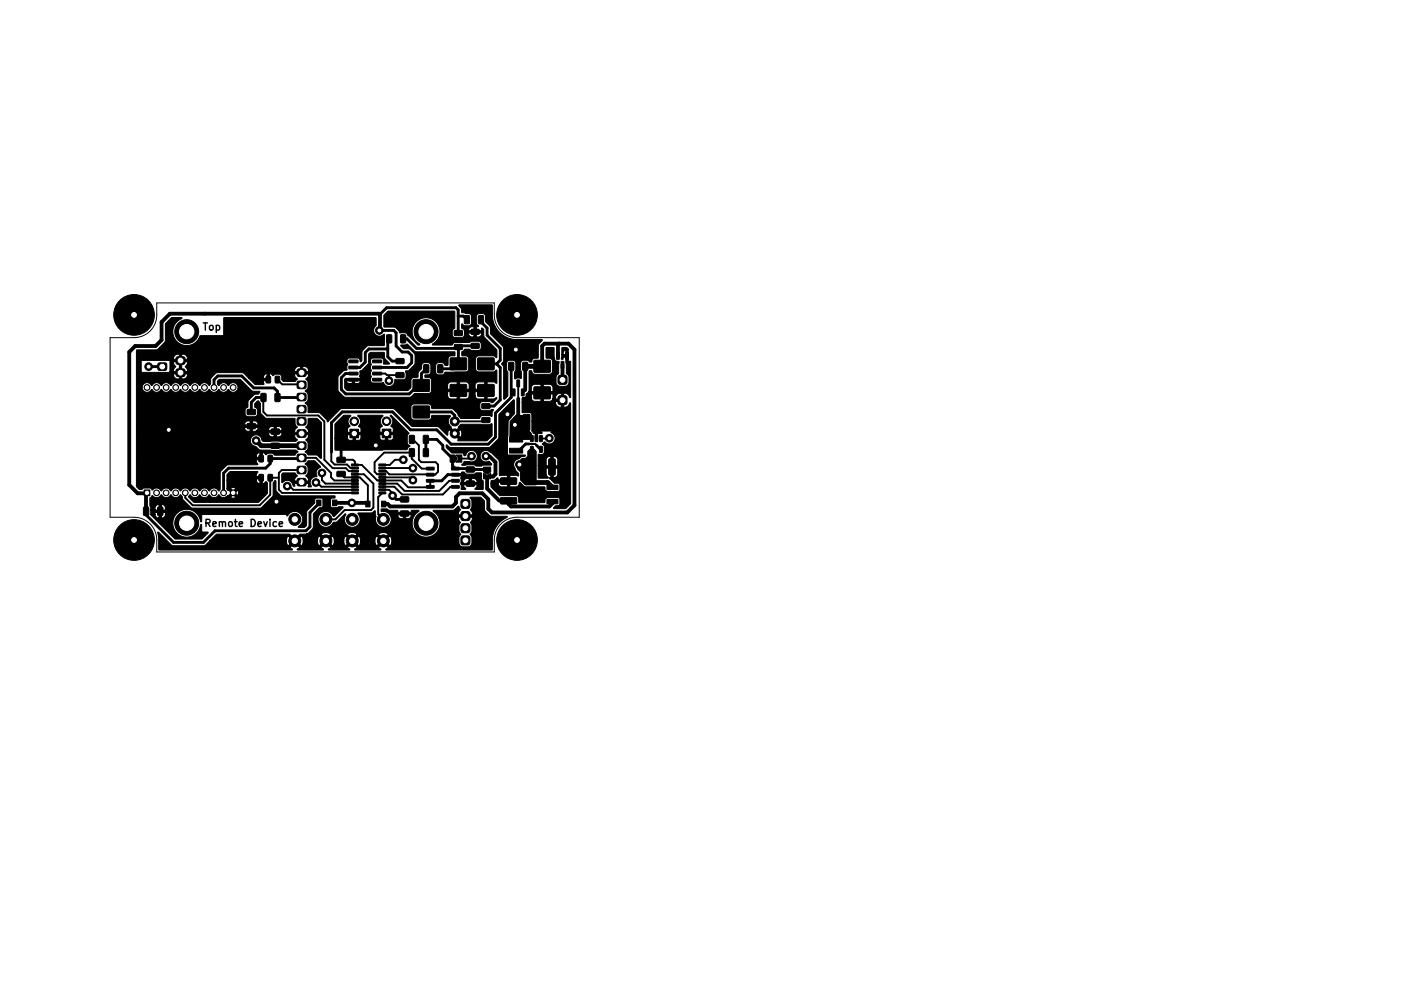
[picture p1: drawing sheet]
<svg xmlns="http://www.w3.org/2000/svg" width="297mm" height="210mm" viewBox="0 0 297 210" stroke-linecap="round" stroke-linejoin="round" font-family="sans-serif">
<defs><g id="words">
<g font-size="2.1">
<text x="42.3" y="69">Top</text>
<text x="43.5" y="110">Remote Device</text>
</g>
</g></defs>
<path d="M23 70.5h5a4.8 4.8 0 0 0 4.7-4.8v-2.5h70.5l.1 2.3a4.7 4.7 0 0 0 4.7 5h13v37.5h-13a4.7 4.7 0 0 0-4.8 4.7v2.5h-70.5v-2.5a4.7 4.7 0 0 0-4.7-4.7h-5z" fill="none" stroke="#000" stroke-width=".21"/>
<g fill="#000" stroke="#000" stroke-width=".21">
<path d="M33.1 75.8h1.6l.1 .3v1.1l-.4 .1h-1.3l-.2-.4v-.8zM36.9 74.6h1.6l.2 .3-.1 1-.3 .2-1.4-.1-.1-.3v-.8zM36.9 77.1h1.6l.2 .3-.1 1.1-.3 .1-1.4-.1-.1-.3v-.8zM55.6 78.6l.7-.1 .2 .2 .1 1-.2 .3h-.6l-.2-.2zM57.5 78.6l.7-.1 .2 .2v1l-.1 .3h-.6l-.2-.2zM62.1 77.2l.3-.2 1.4 .1 .1 .3v1.1l-.4 .1-1.3-.1-.2-.3zM62.1 79.7l.3-.1h1.4l.1 .4v1l-.4 .2-1.3-.1-.2-.3zM72.9 75.2h1.8l.1 .5h-1.9zM72.9 76.5l1.8-.1 .1 .5-1.9 .1zM72.9 77.7h1.8l.1 .5-1.9 .1zM72.9 79h1.8l.1 .5-1.9 .1zM77.8 79h1.9v.5l-1.8 .1z"/>
<path d="M77.8 77.7h1.9v.5l-1.8 .1zM77.8 76.5l1.9-.1v.5l-1.8 .1zM77.8 75.2h1.9v.5h-1.8zM80.8 69.9h.8l.2 .1v1.4l-.1 .2h-.7l-.3-.1zM82.7 74.9h1.6l.1 .2v.7l-.2 .2-1.4-.1-.1-.2zM82.7 77.8h1.6l.1 .2v.7l-.2 .2h-1.4l-.1-.3zM83.7 69.9h.8l.3 .1v1.4l-.2 .2h-.7l-.2-.1zM88.5 76.2l.9-.1 .2 .2v1.3l-.2 .3h-.7l-.2-.2zM91.5 76.2l.8-.1 .2 .2v1.3l-.1 .3h-.7l-.3-.2zM94.9 69h1.6l.1 .2v.7l-.2 .2h-1.4l-.1-.3zM94.9 72l1.6-.1 .1 .2v.8l-.2 .1h-1.4l-.1-.2zM97 65.9h.8l.3 .1v1.4l-.2 .2h-.7l-.2-.1z"/>
<path d="M94.1 74.8h3.3v2.4h-3.3zM98.4 71.7h1.6l.1 .2v.7l-.2 .2h-1.4l-.1-.3zM98.4 68.8l1.6-.1 .1 .3v.7l-.2 .1h-1.4l-.1-.2zM100 65.9h.8l.2 .1v1.4l-.1 .2h-.8l-.2-.1zM28.5 73.1l4.4-.2 1.6-1.6 .1-3.7 1.3-1.3h2l.1 .1-.1 .2a2.91 2.91 0 0 0-1.8 2.5l.3 1.4a2.92 2.92 0 0 0 2.8 1.6 2.92 2.92 0 0 0 2.6-2h4.9v-3.7l.2-.1h31.5l.2 .1v1.5a1.26 1.26 0 0 0-.2 1.9 1.26 1.26 0 0 0 1.9 0v2.3l-3.6 .2-1.1 1.1v1.9l-.2 .2h-.2l-.1-.5-.3-.2h-1.8l-.5 .2v.7l.1 .4-.1 .4v.7l-.8 .3-.9 .9-.2 .4v2.7l1.3 1.4 13.6 .1 .6-.4h7.4l.2 .4 .4 .3h3.2l.4-.2 .3-.5h1.2l.2 .4 .3 .2 1.5 .1v-1.5h-2v.8h-1.2v-.8h-2v1.5h-.5v-1.5h-2v.8h-7.4l.5-.4 3.2-.1 .3-.3 .1-.5h11v-1.6h-1.3l-.4 .2-.2 .4-.1 1h-1.2l-.1-1.1-.6-.5h-1.3v1.6h-.5v-1.6h-1.3l-.4 .2-.3 .4v1h-3.3l-.1-2.1-.3-.4-1.1-.1 .1-.4 .8-.1 .4-.5v-1.4l-.2-.4-.4-.2h-.8l-.4 .3-.1 1-.7 .8-.1 .9-.9 .1-.4 .2-.2 .4v1.5l-.6 .6h-12.6l-.6-.5v-1.5h.3l.3 .4 .3 .2h1.8l.5-.3 .1-.3h-1.2v.6h-.5v-.6h-1.6v-.3l.2-.2h3.1l-.2-.4 .1-.4-.1-.7 .6-.2 1.2-1.4 .1-1.9 .4-.4h2.8l.2 1.2 1 1.1-.2 .1h-1.1v-.8l-.4-.4h-1.9l-.4 .4v.5l.2 .4-.2 .4 .2 .8-.2 .5 .2 .8-.2 .5 .1 .6 .4 .3 2.2-.1a1.23 1.23 0 0 0 1.1 .8 1.23 1.23 0 0 0 1.1-.7l.2-.8 1.7 .1 .4-.1 .2-.5-.1-1.2 .8-.2 1.2-1.4v-1.7l-.2-.4-.9-.9-1.3-.1-.6-.6v-.2h.9l.5-.2 1.4 1.5 .5 .2h8v.7l-1 .1-.4 .4-.1 1.6h-.5l-.3-.4-.3-.2h-.9l-.4 .3-.1 .3v1.4l.2 .4 .4 .2 .9-.1 .5-.5 4.3-.1 .4-.1 .2-.4v-2.4l-.4-.4h-1v-.8l.6-.6h.9l.5 .3h1.5l.4-.3 .1-.3v-1l-.6-.4-1.4 .1-.5 .2h-3l-.6 .5h-4v-.2a2.9 2.9 0 0 0 1.5-2v-1a2.9 2.9 0 0 0-4-2.2 2.9 2.9 0 0 0-1.2 4.4l.9 .8 .1 .2h-.4l-2.1-2-.3-.4-.3-.1h-1.1l-.2-.5-.7-.6-2.4-.1v-2.5l.9-.9h13.8l.1 .2v3.4l-.5 .6 .1 1.2 .4 .2h1.5l.4-.2 .1-.7h.9l.1 .5 .3 .2 1.6 .1a.72 .72 0 0 0 .7-.9h-1.1v.8h-.5v-.8l-2 .1v-.6h2v-.8l-.8 .2-.3 .6h-.9l-.6-.5 .1-.9 .7 .4h.8l.4-.2 .1-.4v-1.4l-.4-.5-1.6-.2-.2-.9-.5-.7 6.9-.1 .2 .2v1.7a5.2 5.2 0 0 0 2.6 4.7l.8 .4 1.3 .3h5.6l.1 .1-.8 1.1-.1 2.6-1.1 .2-.3 .7h-.4l-.5-.4h-.8l-.5 .4v3.4l-.7-.1-.5 .2-.1-.1v-1.3l.3-.5v-1.4l-.2-.3-.4-.3h-.8l-.4 .3-.2 .3v1.4l.3 .5v4.9l-.8 .8-.1-6.7-.4-.7 .4-.8v-2.7l-2.7-2.8-.1-1.4-1-1.1-.1-1.5-.5-.2h-.8l-.4 .2-.1 .4v1.4l.5 .6-.5 .1v.8h1.1v-.4l.2-.1 .2 .3 .1 1.6 2.7 2.7-.1 1.6-.6-.4h-3.2l-.3 .1-.2 .4v2.3l.3 .5h3.4l.5-.3h.2v2.7l-.7-.2h-1.3v3.5h1.3l.5-.3 .2 .2-.9 .9-.7-.3h-1.4l-.4 .3-.2 .3v.8l.3 .4 .3 .1h1.6a.44 .44 0 0 1 .7-.1l-.3 .5-.1 .9-.5-.2-1.4-.1-.3 .2-.4 .5h-3.8l-.6-.6-.2-.5-1-1h-4.2l-.3-.7-.4-.3-3.2 .1-.4 .2-.1 .3v2.3l.1 .3 .4 .2h3.2l.4-.2 .3-.8h3.6l.2 .2a1.47 1.47 0 0 0 .2 2.3l-.1 .1 .8 .9 .8-.9v-.2l.5-.5 5.9 .1 .6-.2v2.5l-1.1 1h-6l-.1-.1 .2-.2-1.2-1.2h.8l.8 .8a1.42 1.42 0 0 0 0-1.6l-.8 .8h-.8l-.8-.8-.4 1.2-2-1.8-5.4-.1-3.5-3.5-.5-.2h-10.7l-2.9 2.8-.2-.5-1.4-1.4-2.5-.1v-1.3l-.6-.6 .5-.5 .1-.3v-1.2l-.6-.6 .5-.4 .1-.4v-1.1l-.4-.6a1.1 1.1 0 0 0 .5-1h-2.9a1.13 1.13 0 0 0 .6 1.1l-.5 .4h-2.3l-.4-.3-.1-.8-.3-.3-.9-.1-.6 .4-.7-.5-.1 1.5h-1.2l.1 .8h-1.8l-1.3-1.3h3.8v-1a.75 .75 0 0 0-.8 .7v.3h-3l-1.3-1.2h-5.4l-1.2 1.1-.1 1.3-.4 .3a1.09 1.09 0 0 0-1.9 0 1.13 1.13 0 0 0-1.2-.6l-.9 .6a1.09 1.09 0 0 0-1.9 0 1.13 1.13 0 0 0-1.2-.6l-.9 .6a1.09 1.09 0 0 0-1.9 0 1.13 1.13 0 0 0-1.2-.6l-.9 .6a1.01 1.01 0 0 0-1.5-.4 1.01 1.01 0 0 0 0 1.6 1.01 1.01 0 0 0 1.5-.4 1.24 1.24 0 0 0 1.8 .3l.2-.3a1.24 1.24 0 0 0 1.8 .3l.2-.3a1.24 1.24 0 0 0 1.8 .3l.2-.3a1.24 1.24 0 0 0 1.8 .3l.2-.3a1.24 1.24 0 0 0 1.8 .3l.2-.3a1.24 1.24 0 0 0 1.8 .3l.2-.3a1.24 1.24 0 0 0 1.8 .3l.2-.3a1.24 1.24 0 0 0 1.8 .3l.2-.3a1.24 1.24 0 0 0 1.8 .3 1.04 1.04 0 0 0-.2-1.5 1.04 1.04 0 0 0-1.5 .4 1.13 1.13 0 0 0-1.2-.6l-.8 .6-.3-.4v-.5l.4-.4h4.4l2.4 2.4 1.7 .2-.2 .5-1 .1-1.2 1.3-.1 1.3-.5 .3-.1 .3v.9l.2 .4 .4 .1h1.4l.5-.2 .1-1.2-.1-.3-.5-.3v-.7l.6-.6h.2l.4 .6v1.9l1 1.1 6.2 .1 .1 1.2 .4 .7a.95 .95 0 0 0-.6 1h3a1.13 1.13 0 0 0-.6-1.1l.4-.6v-1.1l.2-.2 1.8 .1 .8 .9v7.4l-.9-.7h-1.9l-.5-.6 .5-.9v-1.1l-.4-.6a.95 .95 0 0 0 .5-1h-2.9a1.13 1.13 0 0 0 .6 1.1l-.3 .3h-6.8l-.3-.3a1.21 1.21 0 0 0-1.3-1.1 1.21 1.21 0 0 0-1.1 1.2 1.21 1.21 0 0 0 1.2 1.2l.5 .6 .4 .2h7.4l.4 .3-.6 .7h-4.2l-.6-.4h-.7l-.6 .4-.7-.5v1.4l-1.3 .1 .1 .5 .3 .4-.1 .1-6.4 .1-1.4 1.5v3.5l-.3 .4a1.13 1.13 0 0 0-2 0 1.13 1.13 0 0 0-2 0 1.13 1.13 0 0 0-2 0 1.13 1.13 0 0 0-2 0 1.13 1.13 0 0 0-2 0 1.13 1.13 0 0 0-2 0 1.16 1.16 0 0 0-1.9-.2l-.5-.4h-1.2l-.4 .3h-.6l-.6-.6v-6.1h25.8v-1a.75 .75 0 0 0-.8 .7v.3h-25v-5h27.6l.1 .4 .3 .2 1.7 .1a.73 .73 0 0 0 .7-.8h-1.1v.8h-.6v-.8h-1.1v.1h-27.6v-1.2h22.6l.2 .5 .5 .3 1.5-.1 .4-.1h5.2a.75 .75 0 0 0-.7-.9h-.4v.9h-.6v-.9l-.8 .2-.3 .7h-2.4l.2-.7h-1.1v.8h-.6v-.8h-1.1v.1h-22.6v-.6h25.4a.75 .75 0 0 0-.7-.8h-.4v.8h-.6v-.8l-.8 .1-.3 .7h-22.6v-10.4h7.7a.9 .9 0 0 0 .9 .8h1.2a.91 .91 0 0 0 .9-1h-1.2v1h-.5l-.1-1h-1.1l-.1 .2h-7.7v-.6h7v-.2l28.9 .1a.89 .89 0 0 0-.7-1.1h-.5v1h-.5v-1h-.3a.91 .91 0 0 0-.9 1h-22.3l-.1-.4-.4-.6 .4-.5v-.5h-1.1v2h-.5l-.1-2h-1.2l.1 .5 .4 .6-.4 .5-.1 .4h-.7v-2.3h-6v2.5h-1v-2.7h10.6a.89 .89 0 0 0-.7-1h-.4v1h-.5l-.1-1h-.3a.92 .92 0 0 0-.9 1h-7.7zM99.8 74.8h3.4v2.4h-3.4zM106.3 75.7l.8-.1 .2 .2 .1 1.3-.2 .3h-.7l-.3-.2zM109.2 75.7l.8-.1 .3 .2v1.3l-.2 .3h-.7l-.2-.2zM111.6 75.3h3.3v2.4h-3.3zM93.2 92.9l1 .6 8.2-.1 1.8-2v-4.9l3.2-3v2.9l-1.1 1.3-.2 .3-.1 7 3.7 .1-.1 .2-.6 .1-.5 .3a1.35 1.35 0 0 0-.9 2.2l.7 1v.5l-1.8-.2v2.4l1.3 .1a.9 .9 0 0 0 .7-1l1.2 .9 4.1 .1 .1 .6 .2 .3h2.5l.3-.2v-1.3l-.2-.2h-.9l-1.1-1.1 1.2-.1 .4-.3 .2-.4v-1.2h-.9v1.9h-.6v-1.9h-.9v1.3l.4 .7h-2.1v-2.6h4.1l-.1-1.5-.2-.3-.4-.1h-.2v1.9h-.6v-1.9l-.5 .1-.3 .3-.1 1.5h-1.7v-2.3h.9l.3-.3 .1-1.4-.4-.5 .4-.4h.1a1.22 1.22 0 0 0 1.2 .4l.6-.3 .3-.4a1.32 1.32 0 0 0-.8-1.7l.2-.5v-1.3h-2.4v1.3l.4 .6-.7 .1-.3-.1v1.4h-.4l-.1-1.4-.4 .1-.3-.5v-2.1h4.2l-.1-1.5-.3-.3-.5-.1v1.9h-.6v-1.9l-.5 .1-.3 .3-.1 1.5h-1.8v-1.3l-.2-.4-.4-.1h-1.4v-2h6.9a.98 .98 0 0 0 1 .9h.2v-1.2h-1.1l-.1 .3h-6.9v-1h1.9l.2 .4 .5 .3h3.1l.4-.1 .3-.4h1.7v-1.2h-.2a.98 .98 0 0 0-1 .9v.3h-.5v-1h-2v1.5h-.5v-1.5h-2v.8h-1.9l.6-.2 .2-.7 .5-.4h5.1l-.1-1.1-.2-.3-.4-.2h-1.3v1.6h-.5v-1.6l-1.6 .1-.4 .5v1h-.6l.1-4.2 .1-.2h.4l.2 .5 .5 .2h3.2l.5-.3v-2.6l-.4-.4-.9-.1v-2l.1-.2 1.5 .1 .2 2.4 .2 .4 .7 .1-.1 2.4-.5 .6-.1 1.4 .3 .5 .5 .3 1.4-.1 .4-.3 .1-.4v-1.4l-.5-.6-.1-3.3h-.6v.4l-.3-.1 .1-.9h.8v-.9l-.5 .4-.1 .5h-.2v-1.4l1-.1 .4 .4-.1 2.6 .4-.1 .1 .1v7.4h-.2a.99 .99 0 0 0-.8-.8h-.4v2.9h.2a1.02 1.02 0 0 0 1-.9l.2 .1v20.9l-1 1.1-2.6-.1 .4-.5h.7l.2-.3v-1.1l-.2-.3h-2.6l-.2 .3-.2 .7h-5.2l-.1-.1-.1-1-.3-.3h-3.6l-1.8-1.8v-.8h1.4l.2 .5 .3 .2 1.5 .1v-1h-1.9l-.1 .2h-1.4v-.5l.7-.2 .6-.4 .1 .1v.3h2v-.9h-1.7l-.1-3.1-1.4-1.5-.6-.4a1.22 1.22 0 0 0-1.9 1 1.22 1.22 0 0 0 1.9 1l.5 .6-.1 .2h-1.6l-.4 .2h-1.1l-.5-.2h-2.5l.5-.7 1.6 .1 .5-.2a1.23 1.23 0 0 0 0-2.1 1.23 1.23 0 0 0-1.9 .9h-.3l-.3-.5h-2.3l-.3-.3v-.3h-.3l-.5-.5zM116.7 78.5l.3-.1 1.3 .1 .2 .3-.2 1.3-.3 .2-1.3-.2-.2-.3zM116.3 73.6l.5 .1v1.3h-.5z"/>
<path d="M117.2 75.5h.6l-.1 1.4-.5-.1zM118.2 73.6l.5 .1v1.3h-.5zM51.7 85.5h1.5l.2 .2v.7l-.2 .2h-1.4l-.2-.3zM51.7 88.5l1.5-.1 .2 .2v.8l-.2 .1h-1.4l-.2-.2zM39.6 103.4v-.1a1.24 1.24 0 0 0 1.8 .3l.2-.3a1.24 1.24 0 0 0 1.8 .3l.2-.3a1.24 1.24 0 0 0 1.8 .3l.2-.3a1.36 1.36 0 0 0 1.5 .5l1.9 .2 .3-.2-.6-.5-.6 .5h-1l.5-.4 .2 .1 .5-.6h.8l.5 .6 .2-.5-.2-.7-.5 .6h-.8l-.5-.6h-.3l-.1-.3h.7l.6 .5 .6-.5-.7-.2-1.2 .2v-1.7h6.1a.74 .74 0 0 0 .8 .7v-1h-.8v.3h-6.1v-1.2l.7-.7 5.7 .1-.3 1 1.3 .1v1.4l.8-.5 .2 .3v2.3l-1.8 1.8h-13.4l-1.2-1.1zM54.5 82.2l.8-.1 .3 .2v1.3l-.2 .3h-.7l-.2-.2zM54.1 95.1l.7-.1 .2 .2v1l-.1 .3h-.6l-.2-.2zM56.7 92.6l1.5-.1 .2 .2v.8l-.3 .1h-1.3l-.2-.2zM56.7 89.6h1.5l.2 .2v.7l-.3 .2h-1.3l-.2-.3zM56 95.1l.7-.1 .2 .2 .1 1-.2 .3h-.6l-.2-.2zM57.5 82.2l.8-.1 .2 .2v1.3l-.1 .3h-.7l-.3-.2zM62.1 82.3l.3-.2 1.4 .1 .1 .3v1l-.4 .2-1.3-.1-.2-.3z"/>
<path d="M62.1 84.8l.3-.2 1.4 .1 .1 .3v1.1l-.4 .1h-1.3l-.2-.4zM62.1 87.3l.3-.1 1.4 .1 .1 .3v1l-.4 .2-1.3-.1-.2-.3zM62.1 89.9l.3-.2 1.4 .1 .1 .3v1.1l-.4 .1-1.3-.1-.2-.3zM62.1 92.4l.3-.1h1.4l.1 .4v1l-.4 .2-1.3-.1-.2-.3zM62.1 95l.3-.2 1.4 .1 .1 .3v1l-.4 .2-1.3-.1-.2-.3zM62.1 97.5l.3-.2 1.4 .1 .1 .3v1.1l-.4 .1h-1.3l-.2-.4zM58.9 99l.3-.3h2.4l.5 .7a1.1 1.1 0 0 0-.6 1h3a1.13 1.13 0 0 0-.6-1.1l.4-.5v-1.1l-.1-.4-.5-.4 .6-.7h1.5l1.2 1.3a1.45 1.45 0 0 0-.8 2 1.32 1.32 0 0 0-1.3 .7 1.32 1.32 0 0 0 .1 1.4l-.6 .1v-.8h-2.8v.6h-.2a1.91 1.91 0 0 0-1.1-1.2 1.39 1.39 0 0 0-1.4 .5zM70.4 98.5l1.6-.1 .1 .2v.8l-.2 .1h-1.4l-.1-.2zM70.4 95.5h1.6l.1 .2v.7l-.2 .2h-1.4l-.1-.3zM70 88.5l1.8-1.8 1.5 .1a1.55 1.55 0 0 0-.2 2.2l-.5 .4v.9h2.8v-.9l-.5-.4a1.49 1.49 0 0 0-.2-2.2h5.3a1.55 1.55 0 0 0-.1 2.2l-.5 .4-.1 .8h2.9l-.1-.8-.5-.4a1.5 1.5 0 0 0-.1-2.2l.2-.1 3.7 3.7-.3 .6v1.5l.1 .3 .4 .3-.4 .4-.2 .4-15 .1v-2.5h2.6l.4 .4h1.9l.4-.1 .1-.4h3.9l.4 .5h2l.4-.3 .1-.8h-1.2v1.1h-.5v-1.1h-1.2v.6h-3.9v-.6h-1.1v1.1h-.6v-1.1h-1.1v.7h-2.6zM73.4 96.9h1.4l.1 .3-1.4 .1zM73.4 97.6l1.4-.1 .1 .4h-1.4z"/>
<path d="M73.4 98.2h1.4l.1 .3-1.4 .1zM73.4 98.9l1.4-.1 .1 .4h-1.4zM73.4 99.5h1.4l.1 .3-1.4 .1zM73.1 89.6h1.8v1.8h-1.8zM79.2 99.5h1.3l.1 .3-1.4 .1zM79.2 98.9l1.3-.1 .1 .4h-1.4zM79.2 98.2h1.3l.1 .3-1.4 .1zM79.2 97.6l1.3-.1 .1 .4h-1.4zM79.2 96.9h1.3l.1 .3-1.4 .1zM79.8 89.6h1.9v1.8h-1.9zM86.3 84.8h3.4v2.4h-3.4zM86.3 79.3h3.4v2.4h-3.4z"/>
<path d="M85.5 93.7l.9-.1 .2 .2v1.3l-.2 .3h-.7l-.2-.2zM85.5 90.9h.9l.2 .1v1.4l-.2 .2h-.7l-.2-.1zM89.1 97.6h1.5l.1 .5h-1.6zM89.1 98.9l1.5-.1 .1 .5-1.6 .1zM88.5 93.7l.8-.1 .2 .2v1.3l-.1 .3h-.7l-.3-.2zM88.5 90.9h.8l.2 .1v1.4l-.1 .2h-.7l-.3-.1zM94.3 98.9l1.6-.1v.5l-1.5 .1zM94.3 97.6h1.6v.5h-1.5zM94 95h1l.5 .7-.5 .8h-1zM95.3 95h1.2v1.5h-1.2l.5-.8zM94.9 98.9h1.5l.1-.4 .5 .1 .5 .4h1.5l.5-.3 1.1 .1v1.3l.3 .4v1.7h-1.6l.3-1h-2.7v.4l.4 .6h-.9l-.1-.8-.1-.4 .1-.3h3.3a.72 .72 0 0 0-.6-.8h-.5v.8h-.5v-.8h-.4a.75 .75 0 0 0-.8 .8h-.5l-.1-.9 .2-.4h-1.4zM94.1 80.3h3.3v2.4h-3.3z"/>
<path d="M97.4 97.5h1.6l.1 .2v.7l-.2 .2h-1.4l-.1-.3zM101 98.8l.8 .5 .7-.5v1.2h-1.5zM101 97.5h1.5v1l-.7 .5-.8-.5zM100.7 84.3l1.5-.1 .2 .3v.7l-.3 .1h-1.3l-.2-.2zM100.7 87.2h1.5l.2 .2v.7l-.3 .2h-1.3l-.2-.3zM99.8 80.3h3.4v2.4h-3.4zM107 81.2l.6 .1-.1 1.4-.5-.1zM108 79.4h.5v1.4l-.5-.1zM108.9 81.2l.6 .1-.1 1.4-.5-.1zM106.4 93.6h2.8v1h-2.8zM106.4 91.3h2.8v1h-2.8zM109.4 86.6l1.1-.1 .2 .2v2.9l-.2 .3h-1l-.2-.2z"/>
<path d="M107.7 86.8h2.5v2.9l.8 .8-.1 1.2h-4.4v-3.7zM110.6 95.9l1.1-.1 .2 .2v2.9l-.2 .3h-.9l-.3-.2zM110.8 90.9l.6 .1-.1 1.2-.5-.1zM110.8 93.2l.6 .1-.1 1.2-.5-.1zM110.3 94.2l.5-.4 .6-.1 .6 .6-.1 6.9h-2.2l-.9-1v-4.1l.2-.3 .8-.1 .4-.5zM111.8 90.9l.5 .1v1.2l-.5-.1zM112.7 90.9l.6 .1-.1 1.2-.5-.1zM112.7 93.2l.6 .1-.1 1.2-.5-.1zM113.5 86.6l1-.1 .3 .2v2.9l-.2 .3h-.9l-.3-.2zM114.7 95.9l1.1-.1 .2 .2v2.9l-.2 .3h-1l-.2-.2zM111.6 80.8h3.3v2.4h-3.3zM112.8 86h2.7v4h-2.7z"/>
<path d="M116.7 82.8l.3-.2 1.3 .2 .2 .3-.2 1.3-.3 .1-1.3-.1-.2-.4zM30 105.9l.9-.1 .2 .2v1.4l-.2 .2h-.7l-.2-.1zM30.1 102.3h1.2v1.2h-1.2zM33 105.9l.8-.1 .2 .2v1.4l-.1 .2h-.7l-.3-.1zM54.1 99.1l.7-.1 .2 .2v1l-.1 .3h-.6l-.2-.2zM56 99.1l.7-.1 .2 .2 .1 1-.2 .3h-.6l-.2-.2zM31.7 103.5h.2a1.11 1.11 0 0 0 1.8-.2 1.12 1.12 0 0 0 2 0 1.12 1.12 0 0 0 2 0l.4 .4 .2 .7 1.8 1.7h14.3l2.6-2.5 .1-2.8 .4-.5 .1 .2 .1 1.9 1.1 1.1h11.1v.5h-.6l-.2 .3v1.5l.3 .2h1l.4-.2h.8l.1 .1-2 1.9a1.67 1.67 0 0 0-2.4-.9 1.67 1.67 0 0 0-.5 2.5 1.67 1.67 0 0 0 2.6 0l.2-.3 .9-.2 1.5-1.6h.2v.2a1.68 1.68 0 0 0 .4 2.3 1.68 1.68 0 0 0 2.3-.3 1.68 1.68 0 0 0-.1-2.3l2.8-.1 .7-.5 .2 1.1a1.67 1.67 0 0 0 1.6 2.4 1.67 1.67 0 0 0 1.4-2.5h1.6l.1 .4 .3 .2 1.7 .1a.75 .75 0 0 0 .7-.8h-1.1v.8h-.6v-.8l-2.7 .1-.7-.6-1.1-.2-.1-.4 .1-.2h1.1l.6 .3h1.6l.1 .5h2.8l.1-.4h1.5v.2l-1.1 1.1-.3 .9v.7a2.9 2.9 0 0 0 3.5 2.6 2.9 2.9 0 0 0 2.1-3.8h4.1l.4 .8-.3 .6v1.2l.2 .4a.29 .29 0 0 1 .2 .3 .29 .29 0 0 1-.3 .3l-.1 .4v1.3l.4 .4 .4 .2h1.1l.6-.4 .2-.4-.2-1.5a.45 .45 0 0 1-.2-.5 .45 .45 0 0 1 .3-.3l.1-1.4-.3-.6 .3-.5 .1-.6h-2.9v.3h-4.1l-.3-.6-.9-.9v-.2l4.2-.1 1.1-.8 .4 .7-.4 .5v.6h2.9l-.1-.6-.3-.5 .3-.6v-1.2l-.4-.7 2.2-.1 .8 .8 .1 2 .9 1 .5 .2h3.2v.2a5.2 5.2 0 0 0-3.1 4.8v1.9l-.1 .1h-22l-.1-.2 .5-.3-1-1-1.1 1 .6 .3-.1 .2h-5.3l-.1-.2 .5-.3-1-1-1.1 1 .6 .3-.1 .2h-4.4v-.2l.5-.3-1-1-1.1 1 .6 .3-.1 .2h-5.3l-.1-.2 .5-.3-1-1-1.1 1 .6 .3-.1 .2h-27.7l-.1-.1-.1-2.4-.2-1.1 .2-.1 2.7 2.7 .4 .2h6.3l.5-.2 .8-.9h16l.4 1.1 1-1.1h.7l1.1 1.1 .3-1.1h3l.4 1.1 1-1.1h.7l1.1 1.1 .3-1.1h2l.4 1.1 1-1.1h.7l1.1 1.1 .3-1.1h3l.4 1.1 1-1.1h.7l1.1 1.1a1.7 1.7 0 0 0 0-2.1l-1.1 1h-.7l-1-1-.4 1h-3l-.3-1-1.1 1h-.7l-1-1-.4 1h-2l-.3-1-1.1 1h-.7l-1-1-.4 1h-3l-.3-1-1.1 1h-.7l-1-1-.4 1h-16l1.5-1.4h15.2l1.1 1.1 1.1-1.1h4.3l1.1 1.1 1-1.1h3.4l1.1 1.1 1-1.1h4.4l1.1 1.1 1-1.1a1.73 1.73 0 0 0-2.1 0h-4.4a1.74 1.74 0 0 0-2.1 0h-3.4a1.74 1.74 0 0 0-2.1 0h-3l.4-.1 1-1.2 .1-2.9 1.2-1.3h.5l.2-.3v-1.5l-.3-.2h-1.1a.95 .95 0 0 0-.3 1l-1.6 1.8-.1 2.9-.4 .4h-1.2l-.1-.1a1.71 1.71 0 0 0 .4-2.8 1.71 1.71 0 0 0-2.7 .5l-.1-.3h-17.8v1.4l-.1 .2-.6-1.3a2.9 2.9 0 0 0-3.2-1.3l-.9 .5-.7 .7-.4 .9-.1 1a2.94 2.94 0 0 0 2.9 2.7 2.94 2.94 0 0 0 3-2.7l.1 .1v1.5h1.3l.1 .1-1.3 1.3h-5.6l-5.1-5 .9-.1a.75 .75 0 0 0 .8 .8h.5a.75 .75 0 0 0 .9-.8v-.4h-.9v1.1h-.5v-1.1h-.8v.4h-.9v-.9h3l.1-.5a.73 .73 0 0 0-.9-.6v1.1h-.5v-1.2a.75 .75 0 0 0-.8 .8v.4h-.9l-.2-.9v-1.6zM62.1 100l.3-.1 1.4 .1 .1 .3v1l-.4 .2-1.3-.1-.2-.3zM66.1 104.4h.9v1.2h-.9zM69.4 104.4h.9v1.2h-.9zM73.4 100.2l1.4-.1 .1 .4h-1.4zM73.4 100.8h1.4l.1 .3-1.4 .1z"/>
<path d="M73.4 101.5l1.4-.1 .1 .4h-1.4zM73.4 102.1h1.4l.1 .3-1.4 .1zM73.4 102.8l1.4-.1 .1 .4h-1.4zM76.4 104.6h.9v1.2h-.9zM79.2 102.8l1.3-.1 .1 .4h-1.4zM79.2 102.1h1.3l.1 .3-1.4 .1zM79.2 101.5l1.3-.1 .1 .4h-1.4zM79.2 100.8h1.3l.1 .3-1.4 .1zM79.2 100.2l1.3-.1 .1 .4h-1.4zM79.7 104.6h.9v1.2h-.9zM83.7 103.8l1.5-.1 .2 .2v.8l-.3 .1h-1.3l-.2-.2zM83.7 106.7h1.5l.2 .2v.7l-.3 .2h-1.3l-.2-.3z"/>
<path d="M89.1 100.1h1.5l.1 .5-1.6 .1zM89.1 101.4h1.5l.1 .5h-1.6zM94.3 101.4h1.6v.5h-1.5zM94.3 100.1h1.6v.5l-1.5 .1zM96.4 104.4l.3-.1 1.3 .1 .2 .3-.2 1.3-.3 .2-1.3-.2-.1-.3zM96.4 106.9l.3-.1 1.3 .1 .2 .4-.2 1.3-.3 .1-1.3-.1-.1-.4zM96.4 109.5l.3-.2 1.3 .2 .2 .3-.2 1.3-.3 .1-1.3-.1-.1-.3zM96.4 112l.3-.1 1.3 .1 .2 .3-.2 1.3-.3 .2-1.3-.2-.1-.3zM97.4 100.5l1.6-.1 .1 .2v.8l-.2 .1h-1.4l-.1-.2zM104.6 103.9h3.2l.1 .2v1l-.2 .1h-3l-.2-.2zM104.6 99.8h3.2l.1 .2v1l-.2 .1h-3l-.2-.2zM109.9 102.4h4.2v.4h2.4v.9h-2.4v.4h-4.2z"/>
<path d="M114.2 104.3h2.3v.9h-2.3zM114.2 101.3h2.3v.9h-2.3z"/>
<circle cx="28" cy="65.7" r="4.2"/>
<circle cx="31" cy="76.5" r=".8"/>
<circle cx="39" cy="69.2" r="2.5"/>
<circle cx="79.2" cy="69" r=".8"/>
<circle cx="81.2" cy="79.5" r=".8"/>
<circle cx="89" cy="69.2" r="2.5"/>
<circle cx="107.7" cy="73" r=".8"/>
<circle cx="108" cy="65.7" r="4.2"/>
<circle cx="30.7" cy="80.9" r=".6"/>
<circle cx="32.7" cy="80.9" r=".6"/>
<circle cx="34.7" cy="80.9" r=".6"/>
<circle cx="35.2" cy="89.7" r=".8"/>
<circle cx="36.7" cy="80.9" r=".6"/>
<circle cx="38.7" cy="80.9" r=".6"/>
<circle cx="40.7" cy="80.9" r=".6"/>
<circle cx="42.7" cy="80.9" r=".6"/>
<circle cx="44.7" cy="80.9" r=".6"/>
<circle cx="46.7" cy="80.9" r=".6"/>
<circle cx="48.7" cy="80.9" r=".6"/>
<circle cx="53.5" cy="92" r=".8"/>
<circle cx="67.2" cy="98.7" r=".8"/>
<circle cx="74" cy="88" r=".9"/>
<circle cx="78.5" cy="93" r=".8"/>
<circle cx="80.7" cy="88" r=".9"/>
<circle cx="84.2" cy="96" r=".8"/>
<circle cx="86.2" cy="97.7" r=".8"/>
<circle cx="95" cy="88" r=".95"/>
<circle cx="95" cy="90.5" r=".95"/>
<circle cx="98.5" cy="95.2" r=".8"/>
<circle cx="101.5" cy="95.2" r=".8"/>
<circle cx="106" cy="86.5" r=".8"/>
<circle cx="107.5" cy="88.7" r=".8"/>
<circle cx="108.5" cy="97" r=".8"/>
<circle cx="114.7" cy="91.5" r=".8"/>
<circle cx="28" cy="112.7" r="4.2"/>
<circle cx="32.7" cy="102.9" r=".6"/>
<circle cx="34.7" cy="102.9" r=".6"/>
<circle cx="36.7" cy="102.9" r=".6"/>
<circle cx="38.7" cy="102.9" r=".6"/>
<circle cx="39" cy="109.2" r="2.5"/>
<circle cx="40.7" cy="102.9" r=".6"/>
<circle cx="42.7" cy="102.9" r=".6"/>
<circle cx="44.7" cy="102.9" r=".6"/>
<circle cx="46.7" cy="102.9" r=".6"/>
<circle cx="48.7" cy="102.9" r=".6"/>
<circle cx="57.7" cy="104.7" r=".8"/>
<circle cx="60" cy="101.5" r=".8"/>
<circle cx="61.6" cy="108.4" r="1.25"/>
<circle cx="61.6" cy="112.9" r="1.25"/>
<circle cx="66" cy="100.7" r=".8"/>
<circle cx="68.1" cy="108.4" r="1.25"/>
<circle cx="68.1" cy="112.9" r="1.25"/>
<circle cx="73.5" cy="105" r=".8"/>
<circle cx="73.6" cy="108.4" r="1.25"/>
<circle cx="73.6" cy="112.9" r="1.25"/>
<circle cx="80.1" cy="108.4" r="1.25"/>
<circle cx="80.1" cy="112.9" r="1.25"/>
<circle cx="82" cy="103.5" r=".8"/>
<circle cx="86.2" cy="100.2" r=".8"/>
<circle cx="89" cy="109.2" r="2.5"/>
<circle cx="108" cy="112.7" r="4.2"/>
</g>
<g fill="none" stroke="#000" stroke-width=".8">
<path d="M79.3 65.5h-43.8l-1.8 1.7v3.8l-1.2 1.2h-4.3l-1.2 1.3v27.7l1.8 1.8h1.8M79.4 65.6v3.3l-.1 .1M109.7 76.5v4.9M113.2 76.3v-4.1l.6-.5h5l1.2 1.3v32.5l-1.5 1.5h-15.7l-.8-.8v-2l-1.2-1.2h-4.8l-.8 .7v1.3l-.7 .7h-13l-.5-.5h-.9M116.8 71.7l-.3 .2v2.4M117.5 76.2v3.1M101.8 100v2l2.5 2.5M102.2 95.2l1.3 1.3v2.5l-.5 .5h-.5M108.2 86.7l1.5 1.5h.3M108.2 83.2v3.5M108.2 86.7l-.7 .7v1.3M30.5 103.1v3.6"/>
<path d="M69.9 105h6.7M104.5 104.5h1.7v.7l.6 .5h8l.6-.6v-.4"/>
</g>
<g fill="none" stroke="#000" stroke-width=".6">
<path d="M31 76.5h2.9M79.3 69h3l.4 .5v2.7l1.3 1.3h1.3l.7 .7v1.5l-1 1h-6.2M79.3 65.5l.1 .1 1.3-1.4h14.5l.5 .5 .1 4.8M81 72.7l-.1 .2h-3.8l-.8 .7v2l-1.1 1.1h-1.4M81.3 70.7l-.3 .3v3.5l.9 .9h1.7M84.2 70.7h.8l2 2h8.8M89 77l-1 1v2.4l-.7 .1-1.8 1.7h-13.3l-.9-.9v-2.4l.9-.9h1.6M95.7 66h1.1l.7 .7M99.2 72.2h-3.2l-.2 .3v3.5l-1.1 1h-2.7M100.5 66.7v.5l1.3 1.3v1.5l2.7 2.7v2.5l-.8 .8M101.5 76h2.2M103.7 76l.8 .7v6.8l-1.3 1.3h-1.7"/>
<path d="M106.8 76.5v6.5l-3.3 3.2v5l-1.5 1.5h-7.7l-3-3h-5.6l-3.7-3.7h-10.5l-2.2 2.2v6.2M44.7 80.9v-1.6l.8-.8h5l2.5 2.5h4.3l.7 .7v1.3l5-.1M55 83h-1.5l-1 1v2M57.7 93.1l-.2 .1M62.9 80.2l.1 .2M63 95.6l-.2 .1h-6.4v1.1l-.9 .9h-7.8l-1 1.1v4.1M74 90.5h-2l-.7 .7v4.8M88 86h6.3l.7 .7v1.3M89 94.5v-2.8h2.3l1.2 1.3v.7l2 2v1.5l.6 .6 6.7 .2M95.1 99.1h-1.6l-1.2 1.3h-2.3M95.8 81.5h5.7M106 86.5l-.8 .7v8.5l1 1v3.7"/>
<path d="M109.7 81.4l-.5 .5M110.5 92.7h-.7l-1.4 1.4h-.6M112.1 92.9l.9 .9M114.1 88.2h-1.3l-.7 .7v2.7M30.7 102.9l-.2 .2M66.6 105l-1.9 2v3l-.8 .8h-19l-2.4 2.4h-6.2l-5.8-5.7v-.8M80.1 105.2l.3 .3M82 103.5l.8 .8h1.7M104.3 104.5h.2"/>
</g>
<path d="M109.7 76.5h3.8M53.5 92l1.1 1.1h2.9M57.7 93.1h5.3M108.5 97v.7l.7 .8v1.5l.8 .7h4.4l1 1" fill="none" stroke="#000" stroke-width="1"/>
<g fill="none" stroke="#000" stroke-width=".4">
<path d="M58 79.2l1 1h3.9M78.8 78h1.7l.3 .3h2.8M81.3 78.5v1M55 83v3l.7 .7h10.8l1.2 1.3v8l1.8 1.7h2.8l.6 .7h1.2M58.3 99.7h-1.9v3.6l-2.1 2.2h-14l-1.6-1.5v-1.1M63 95.6h3l3.2 3.1v1l.6 .6h4.3M63 98.1h-4.1l-.6 .6v3.5l.6 .7h15.2M67.3 98.7v1.5l.7 .8h6.1M69.2 94.4v1.9l.7 .7h2.6l.7 .7h.9M71.3 96h2.4l.4 .4v.7h1.5l3.2 3.2h5l1.5 1.4h4.5l.1-1.3M71.3 99l.7 .7h3.2l1.6 1.6v3.9l-.2-.2M74.1 99h1.9l2 2v5l-.5 .5h-5.5l-1.9 1.9h-2"/>
<path d="M79.9 97.7h6.4M79.9 99.7h5.8l.6 .5M84.3 96h-1.8l-1.1 1.1h-1.5M86.3 91.7l1.2 1.3v3l.5 .5h3l.5 .5v1.5l-.6 .6-9.6-.1-.6-.6h-.8M89.9 97.8h-1.8l-2.1-2.1v-1.2h-5.7l-2 2v2l.5 .5h1.1M95 88h6M98.5 95.2l-.5 .5h-1.5M101.5 95.2h.7M102.5 99.5h-.7v.5M108.2 80.1v3.1M110.5 92.7h1.3l.3 .2M114.8 91.5l-1.8 .1"/>
<path d="M60 101.5h.5l.8 .8h12.8M66 100.7h.3l.8 .9h7M79.9 102.9l-.9 .9v3.6l1.1 1M79.9 101.6h2.5l1.6 1.6h8.5l1.6-1.5h1M79.9 102.3h1.4l.7 .7v.7M95.1 100.4h-1.2l-2.2 2.1h-7.2l-1.5-1.5h-3.1"/>
</g>
<g fill="#fff" stroke="#fff" stroke-width=".21">
<circle cx="39" cy="109.2" r="1.5"/>
<circle cx="108" cy="112.7" r=".5"/>
<circle cx="89" cy="109.2" r="1.5"/>
<circle cx="28" cy="112.7" r=".5"/>
<circle cx="89" cy="69.2" r="1.5"/>
<circle cx="28" cy="65.7" r=".5"/>
<circle cx="39" cy="69.2" r="1.5"/>
<circle cx="108" cy="65.7" r=".5"/>
<circle cx="35.2" cy="89.7" r=".3"/>
<circle cx="107.7" cy="73" r=".3"/>
<circle cx="106" cy="86.5" r=".3"/>
<circle cx="78.5" cy="93" r=".3"/>
<circle cx="57.7" cy="104.7" r=".3"/>
<circle cx="107.5" cy="88.7" r=".3"/>
<circle cx="114.8" cy="91.5" r=".3"/>
<circle cx="53.5" cy="92" r=".3"/>
<circle cx="108.5" cy="97" r=".3"/>
<circle cx="66" cy="100.7" r=".3"/>
<circle cx="84.3" cy="96" r=".3"/>
<circle cx="86.3" cy="97.7" r=".3"/>
<circle cx="82" cy="103.5" r=".3"/>
<circle cx="67.3" cy="98.7" r=".3"/>
<circle cx="60" cy="101.5" r=".3"/>
<circle cx="31" cy="76.5" r=".3"/>
<circle cx="73.5" cy="105" r=".3"/>
<circle cx="98.5" cy="95.2" r=".3"/>
<circle cx="86.3" cy="100.2" r=".3"/>
<circle cx="101.5" cy="95.2" r=".3"/>
<circle cx="79.3" cy="69" r=".3"/>
<circle cx="81.3" cy="79.5" r=".3"/>
<circle cx="68.1" cy="112.9" r=".55"/>
<circle cx="61.6" cy="112.9" r=".55"/>
<circle cx="68.1" cy="108.4" r=".55"/>
<circle cx="61.6" cy="108.4" r=".55"/>
<circle cx="117.5" cy="79.3" r=".5"/>
<circle cx="30.7" cy="102.9" r=".35"/>
<circle cx="32.7" cy="102.9" r=".35"/>
<circle cx="34.7" cy="102.9" r=".35"/>
<circle cx="36.7" cy="102.9" r=".35"/>
<circle cx="38.7" cy="102.9" r=".35"/>
<circle cx="40.7" cy="102.9" r=".35"/>
<circle cx="42.7" cy="102.9" r=".35"/>
<circle cx="44.7" cy="102.9" r=".35"/>
<circle cx="46.7" cy="102.9" r=".35"/>
<circle cx="48.7" cy="102.9" r=".35"/>
<circle cx="48.7" cy="80.9" r=".35"/>
<circle cx="46.7" cy="80.9" r=".35"/>
<circle cx="44.7" cy="80.9" r=".35"/>
<circle cx="42.7" cy="80.9" r=".35"/>
<circle cx="40.7" cy="80.9" r=".35"/>
<circle cx="38.7" cy="80.9" r=".35"/>
<circle cx="36.7" cy="80.9" r=".35"/>
<circle cx="34.7" cy="80.9" r=".35"/>
<circle cx="32.7" cy="80.9" r=".35"/>
<circle cx="30.7" cy="80.9" r=".35"/>
<circle cx="80.8" cy="90.5" r=".45"/>
<circle cx="80.8" cy="88" r=".45"/>
<circle cx="117.5" cy="83.6" r=".5"/>
<circle cx="74" cy="90.5" r=".45"/>
<circle cx="74" cy="88" r=".45"/>
<circle cx="63" cy="77.8" r=".5"/>
<circle cx="63" cy="80.4" r=".5"/>
<circle cx="63" cy="82.9" r=".5"/>
<circle cx="63" cy="85.4" r=".5"/>
<circle cx="63" cy="88" r=".5"/>
<circle cx="63" cy="90.5" r=".5"/>
<circle cx="63" cy="93.1" r=".5"/>
<circle cx="63" cy="95.6" r=".5"/>
<circle cx="63" cy="98.1" r=".5"/>
<circle cx="63" cy="100.7" r=".5"/>
<circle cx="33.9" cy="76.5" r=".5"/>
<circle cx="37.7" cy="75.3" r=".5"/>
<circle cx="37.7" cy="77.8" r=".5"/>
<circle cx="80.1" cy="112.9" r=".55"/>
<circle cx="73.6" cy="112.9" r=".55"/>
<circle cx="80.1" cy="108.4" r=".55"/>
<circle cx="73.6" cy="108.4" r=".55"/>
<circle cx="95" cy="88" r=".35"/>
<circle cx="95" cy="90.5" r=".35"/>
<circle cx="97.2" cy="105.2" r=".5"/>
<circle cx="97.2" cy="107.8" r=".5"/>
<circle cx="97.2" cy="110.3" r=".5"/>
<circle cx="97.2" cy="112.8" r=".5"/>
</g>
<use href="#words"/>
</svg>
